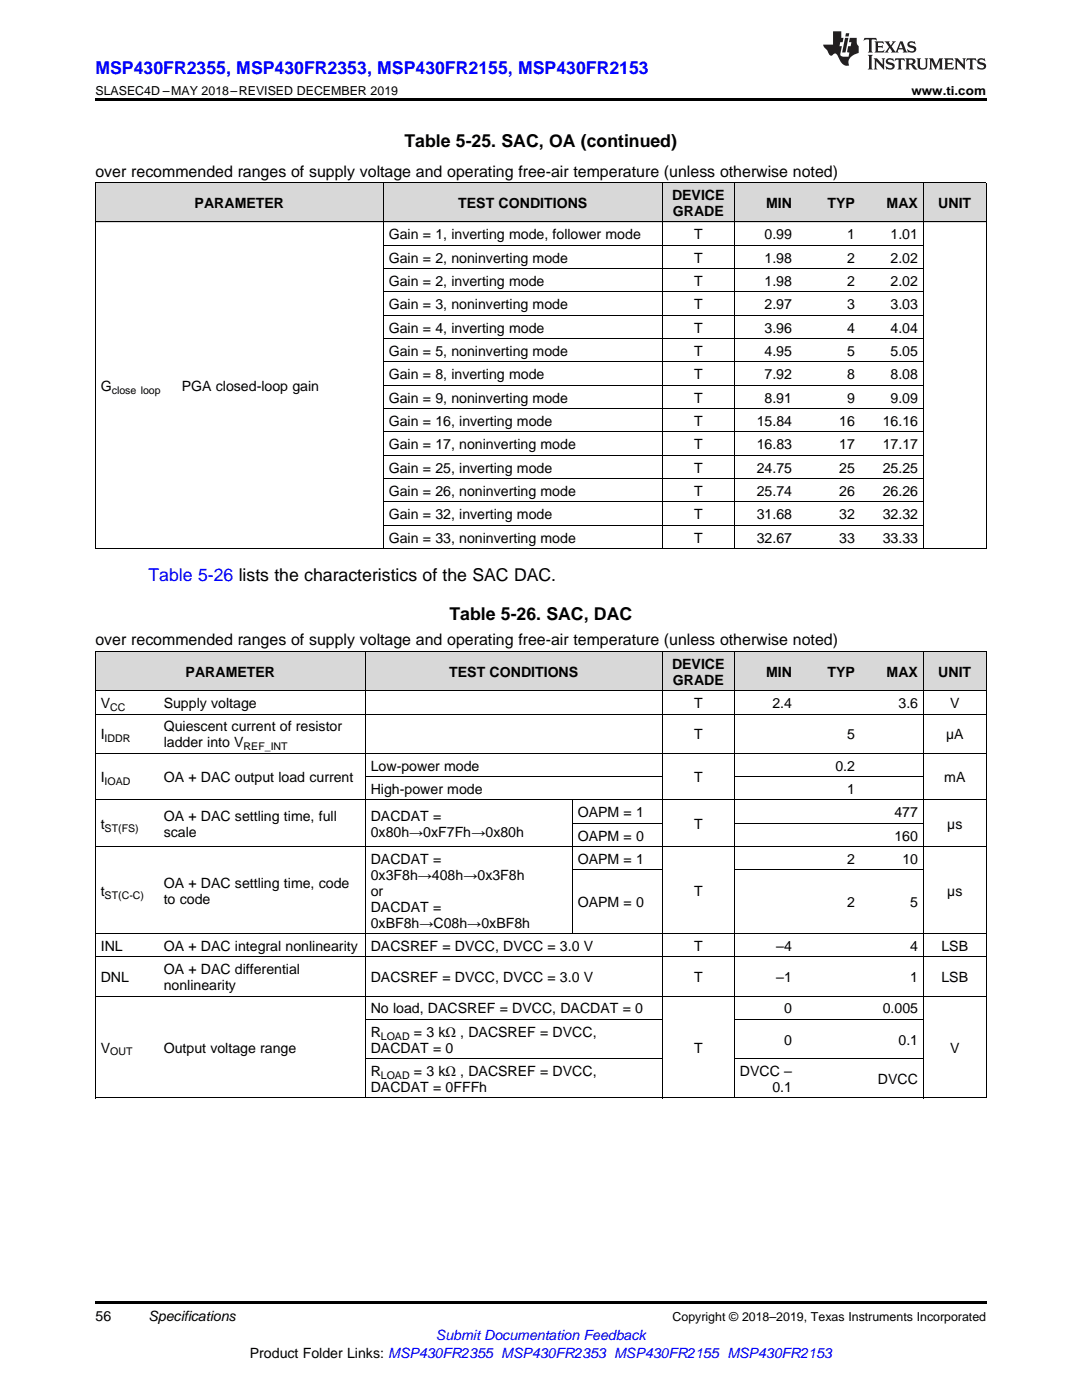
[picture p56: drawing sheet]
<svg xmlns="http://www.w3.org/2000/svg" width="216mm" height="279mm" viewBox="0 0 216 279" stroke-linecap="round" stroke-linejoin="round" font-family="sans-serif">
<defs><g id="words">
<g font-size="3.5" fill="#00f">
<text x="19" y="14.8">MSP430FR2355, MSP430FR2353, MSP430FR2155, MSP430FR2153</text>
<text x="29.6" y="115.9">Table 5-26 lists the characteristics of the SAC DAC.</text>
</g>
<g font-size="3.5">
<text x="80.7" y="29.3">Table 5-25. SAC, OA (continued)</text>
<text x="89.7" y="123.6">Table 5-26. SAC, DAC</text>
</g>
<g font-size="3.2">
<text x="19" y="35.2">over recommended ranges of supply voltage and operating free-air temperature (unless otherwise noted)</text>
<text x="19" y="128.8">over recommended ranges of supply voltage and operating free-air temperature (unless otherwise noted)</text>
</g>
<g font-size="2.8">
<text x="38.8" y="41.5">PARAMETER</text>
<text x="91.4" y="41.5">TEST CONDITIONS</text>
<text x="134.1" y="39.9">DEVICE</text>
<text x="152.9" y="41.5">MIN</text>
<text x="165.1" y="41.5">TYP</text>
<text x="176.9" y="41.5">MAX</text>
<text x="187.2" y="41.5">UNIT</text>
<text x="77.6" y="47.7">Gain = 1, inverting mode, follower mode</text>
<text x="134.3" y="43.1">GRADE</text>
<text x="138.5" y="47.7">T</text>
<text x="152.5" y="47.7">0.99</text>
<text x="169" y="47.7">1</text>
<text x="177.7" y="47.7">1.01</text>
<text x="77.6" y="52.4">Gain = 2, noninverting mode</text>
<text x="138.5" y="52.4">T</text>
<text x="152.5" y="52.4">1.98</text>
<text x="169" y="52.4">2</text>
<text x="177.7" y="52.4">2.02</text>
<text x="77.6" y="57">Gain = 2, inverting mode</text>
<text x="138.5" y="57">T</text>
<text x="152.5" y="57">1.98</text>
<text x="169" y="57">2</text>
<text x="177.7" y="57">2.02</text>
<text x="77.6" y="61.7">Gain = 3, noninverting mode</text>
<text x="138.5" y="61.7">T</text>
<text x="152.5" y="61.7">2.97</text>
<text x="169" y="61.7">3</text>
<text x="177.7" y="61.7">3.03</text>
<text x="77.6" y="66.4">Gain = 4, inverting mode</text>
<text x="77.6" y="71">Gain = 5, noninverting mode</text>
<text x="138.5" y="66.4">T</text>
<text x="138.5" y="71">T</text>
<text x="152.5" y="66.4">3.96</text>
<text x="152.5" y="71">4.95</text>
<text x="169" y="66.4">4</text>
<text x="169" y="71">5</text>
<text x="177.7" y="66.4">4.04</text>
<text x="177.7" y="71">5.05</text>
<text x="20.1" y="78">G</text>
<text x="36.3" y="78">PGA closed-loop gain</text>
<text x="77.6" y="75.7">Gain = 8, inverting mode</text>
<text x="138.5" y="75.7">T</text>
<text x="152.5" y="75.7">7.92</text>
<text x="169" y="75.7">8</text>
<text x="177.7" y="75.7">8.08</text>
<text x="77.6" y="80.3">Gain = 9, noninverting mode</text>
<text x="138.5" y="80.3">T</text>
<text x="152.5" y="80.3">8.91</text>
<text x="169" y="80.3">9</text>
<text x="177.7" y="80.3">9.09</text>
<text x="77.6" y="85">Gain = 16, inverting mode</text>
<text x="77.6" y="89.6">Gain = 17, noninverting mode</text>
<text x="138.5" y="85">T</text>
<text x="138.5" y="89.6">T</text>
<text x="151" y="85">15.84</text>
<text x="151" y="89.6">16.83</text>
<text x="167.5" y="85">16</text>
<text x="167.5" y="89.6">17</text>
<text x="176.1" y="85">16.16</text>
<text x="176.1" y="89.6">17.17</text>
<text x="77.6" y="94.3">Gain = 25, inverting mode</text>
<text x="138.5" y="94.3">T</text>
<text x="151" y="94.3">24.75</text>
<text x="167.5" y="94.3">25</text>
<text x="176.1" y="94.3">25.25</text>
<text x="77.6" y="99">Gain = 26, noninverting mode</text>
<text x="138.5" y="99">T</text>
<text x="151" y="99">25.74</text>
<text x="167.5" y="99">26</text>
<text x="176.1" y="99">26.26</text>
<text x="77.6" y="103.6">Gain = 32, inverting mode</text>
<text x="138.5" y="103.6">T</text>
<text x="151" y="103.6">31.68</text>
<text x="167.5" y="103.6">32</text>
<text x="176.1" y="103.6">32.32</text>
<text x="77.6" y="108.3">Gain = 33, noninverting mode</text>
<text x="138.5" y="108.3">T</text>
<text x="151" y="108.3">32.67</text>
<text x="167.5" y="108.3">33</text>
<text x="176.1" y="108.3">33.33</text>
<text x="37" y="135">PARAMETER</text>
<text x="89.6" y="135">TEST CONDITIONS</text>
<text x="134.1" y="133.5">DEVICE</text>
<text x="134.3" y="136.6">GRADE</text>
<text x="152.9" y="135">MIN</text>
<text x="165.1" y="135">TYP</text>
<text x="176.9" y="135">MAX</text>
<text x="187.2" y="135">UNIT</text>
<text x="20.1" y="141.3">V</text>
<text x="32.7" y="141.3">Supply voltage</text>
<text x="138.5" y="141.3">T</text>
<text x="154.1" y="141.3">2.4</text>
<text x="179.3" y="141.3">3.6</text>
<text x="189.6" y="141.3">V</text>
<text x="20.1" y="147.5">I</text>
<text x="32.7" y="145.9">Quiescent current of resistor</text>
<text x="32.7" y="149.1">ladder into V</text>
<text x="138.5" y="147.5">T</text>
<text x="169" y="147.5">5</text>
<text x="188.8" y="147.5">µA</text>
<text x="74" y="153.8">Low-power mode</text>
<text x="166.7" y="153.8">0.2</text>
<text x="20.1" y="156.1">I</text>
<text x="32.7" y="156.1">OA + DAC output load current</text>
<text x="74" y="158.4">High-power mode</text>
<text x="138.5" y="156.1">T</text>
<text x="169" y="158.4">1</text>
<text x="188.4" y="156.1">mA</text>
<text x="20.1" y="165.4">t</text>
<text x="32.7" y="163.8">OA + DAC settling time, full</text>
<text x="32.7" y="167">scale</text>
<text x="74" y="163.8">DACDAT =</text>
<text x="74" y="167">0x80h→0xF7Fh→0x80h</text>
<text x="115.3" y="163.1">OAPM = 1</text>
<text x="115.3" y="167.7">OAPM = 0</text>
<text x="138.5" y="165.4">T</text>
<text x="178.5" y="163.1">477</text>
<text x="178.5" y="167.7">160</text>
<text x="189" y="165.4">µs</text>
<text x="74" y="172.4">DACDAT =</text>
<text x="115.3" y="172.4">OAPM = 1</text>
<text x="169" y="172.4">2</text>
<text x="180.1" y="172.4">10</text>
<text x="20.1" y="178.8">t</text>
<text x="32.7" y="177.2">OA + DAC settling time, code</text>
<text x="74" y="175.6">0x3F8h→408h→0x3F8h</text>
<text x="74" y="178.8">or</text>
<text x="138.5" y="178.8">T</text>
<text x="189" y="178.8">µs</text>
<text x="32.7" y="180.3">to code</text>
<text x="74" y="181.9">DACDAT =</text>
<text x="74" y="185.1">0xBF8h→C08h→0xBF8h</text>
<text x="115.3" y="181.1">OAPM = 0</text>
<text x="169" y="181.1">2</text>
<text x="181.6" y="181.1">5</text>
<text x="20.1" y="189.8">INL</text>
<text x="32.7" y="189.8">OA + DAC integral nonlinearity</text>
<text x="74" y="189.8">DACSREF = DVCC, DVCC = 3.0 V</text>
<text x="138.5" y="189.8">T</text>
<text x="154.9" y="189.8">–4</text>
<text x="181.6" y="189.8">4</text>
<text x="187.9" y="189.8">LSB</text>
<text x="20.1" y="196">DNL</text>
<text x="32.7" y="194.4">OA + DAC differential</text>
<text x="32.7" y="197.6">nonlinearity</text>
<text x="74" y="196">DACSREF = DVCC, DVCC = 3.0 V</text>
<text x="138.5" y="196">T</text>
<text x="154.9" y="196">–1</text>
<text x="181.6" y="196">1</text>
<text x="187.9" y="196">LSB</text>
<text x="74" y="202.2">No load, DACSREF = DVCC, DACDAT = 0</text>
<text x="156.5" y="202.2">0</text>
<text x="176.1" y="202.2">0.005</text>
<text x="74" y="206.9">R</text>
<text x="82.6" y="206.9">= 3 kΩ , DACSREF = DVCC,</text>
<text x="156.5" y="208.5">0</text>
<text x="179.3" y="208.5">0.1</text>
<text x="20.1" y="210.1">V</text>
<text x="32.7" y="210.1">Output voltage range</text>
<text x="74" y="210.1">DACDAT = 0</text>
<text x="74" y="214.7">R</text>
<text x="82.6" y="214.7">= 3 kΩ , DACSREF = DVCC,</text>
<text x="138.5" y="210.1">T</text>
<text x="147.6" y="214.7">DVCC –</text>
<text x="189.6" y="210.1">V</text>
<text x="74" y="217.9">DACDAT = 0FFFh</text>
<text x="154.1" y="217.9">0.1</text>
<text x="175.2" y="216.3">DVCC</text>
<text x="19" y="263.6">56</text>
<text x="29.6" y="263.6">Specifications</text>
<text x="49.8" y="270.9">Product Folder Links: MSP430FR2355 MSP430FR2353 MSP430FR2155 MSP430FR2153</text>
</g>
<text font-size="2.8" fill="#00f" x="87" y="267.4">Submit Documentation Feedback</text>
<g font-size="2.5">
<text x="19" y="19">SLASEC4D –MAY 2018–REVISED DECEMBER 2019</text>
<text x="181.9" y="19">www.ti.com</text>
<text x="134.2" y="263.6">Copyright © 2018–2019, Texas Instruments Incorporated</text>
</g>
<g font-size="2.1">
<text x="22.3" y="78.6">close loop</text>
<text x="22" y="141.9">CC</text>
<text x="20.9" y="148.1">IDDR</text>
<text x="48.6" y="149.7">REF_INT</text>
<text x="20.9" y="156.7">IOAD</text>
<text x="20.9" y="166">ST(FS)</text>
<text x="20.9" y="179.3">ST(C-C)</text>
<text x="76" y="207.5">LOAD</text>
<text x="22" y="210.6">OUT</text>
<text x="76" y="215.3">LOAD</text>
</g>
</g></defs>
<g fill="#d8d8d8">
<path d="M19 130.1h12.6v7.8h-12.6z"/>
<path d="M31.6 130.1h41.3v7.8h-41.3z"/>
<path d="M72.9 130.1h41.3v7.8h-41.3z"/>
<path d="M114.2 130.1h18v7.8h-18z"/>
<path d="M132.2 130.1h14.3v7.8h-14.3z"/>
<path d="M146.5 130.1h12.6v7.8h-12.6z"/>
<path d="M159.1 130.1h12.6v7.8h-12.6z"/>
<path d="M171.7 130.1h12.6v7.8h-12.6z"/>
<path d="M184.3 130.1h12.5v7.8h-12.5z"/>
<path d="M19 36.5h16.2v7.8h-16.2z"/>
<path d="M35.2 36.5h41.3v7.8h-41.3z"/>
<path d="M76.5 36.5h55.7v7.8h-55.7z"/>
<path d="M132.2 36.5h14.3v7.8h-14.3z"/>
<path d="M146.5 36.5h12.6v7.8h-12.6z"/>
<path d="M159.1 36.5h12.6v7.8h-12.6z"/>
<path d="M171.7 36.5h12.6v7.8h-12.6z"/>
<path d="M184.3 36.5h12.5v7.8h-12.5z"/>
</g>
<path d="M19 19.5h177.8v.5h-177.8zM19 259.7h177.8v.5h-177.8z" fill="#000"/>
<g fill="none" stroke="#000" stroke-width=".2">
<path d="M19 36.5h177.8M19.1 36.5v73M76.5 36.5v73M132.1 36.5v73M146.5 36.5v73M184.2 36.5v73M196.8 36.5v73M19 44.3h177.8M76.5 58.3h107.8M76.5 53.6h107.8M76.5 48.9h107.8M76.5 76.9h107.8"/>
<path d="M76.5 72.2h107.8M76.5 67.6h107.8M76.5 62.9h107.8M76.5 95.5h107.8M76.5 90.9h107.8M76.5 86.2h107.8M76.5 81.5h107.8M19 109.5h177.8M76.5 104.8h107.8M76.5 100.2h107.8M19 137.8h177.8M19 130h177.8"/>
<path d="M19.1 130.1v89.1M72.9 130.1v89.1M132.1 130.1v89.1M146.5 130.1v89.1M184.2 130.1v89.1M196.8 130.1v89.1M19 159.6h177.8M19 150.3h177.8M19 142.5h177.8M72.9 155h59.3M114.2 159.7v26.7M146.5 155h37.8"/>
<path d="M19 169h177.8M114.2 173.6h18M114.2 164.3h18M146.5 173.6h37.8M146.5 164.3h37.8M19 198.8h177.8M19 191h177.8M19 186.3h177.8M19 219.1h177.8M72.9 211.3h59.3M72.9 203.5h59.3M146.5 211.3h37.8"/>
<path d="M146.5 203.5h37.8"/>
</g>
<g fill="#231f20">
<path d="M172.5 7.6l-.1 .5 .4-.2h.6v.1v2.1l-.2 .4h.9l-.2-.4v-2.1l.1-.1h.5l.5 .2-.2-.5zM174.5 8.3l.2 .3v1.5l-.2 .4h1.8l.2-.6a1.04 1.04 0 0 1-1.3 .2v-.7h.6l.3 .2v-.6l-.3 .2h-.6v-.6l.8-.1 .4 .3-.2-.5zM176.5 8.3l.9 1.1-.9 1.1h.8l-.2-.2 .4-.7 .5 .7-.2 .2h1.5l-.2-.2 .2-.4h.9l.1 .4-.2 .2h1l-.3-.3-.7-1.9h-.5l-.9 2-.8-1 .9-1h-.8l.1 .3-.4 .5-.3-.6 .1-.2zM179.7 8.6l.4 1h-.7zM181.3 8.4a.63 .63 0 0 0-.2 .7 .63 .63 0 0 0 .6 .4l.6 .2 .1 .2a.75 .75 0 0 1-.7 .4 .75 .75 0 0 1-.6-.5l.1 .7 .1-.1a1.11 1.11 0 0 0 1.5-.6 1.13 1.13 0 0 0-1.2-.8l-.1-.4a1.04 1.04 0 0 1 1.2 .2l-.2-.5-.2 .1-.4-.2zM173.2 10.9l.2 .4v2.2l-.2 .4h1l-.3-.4v-2.2l.3-.4zM174.3 11.6l.3 .4v1.5l-.3 .4h.8l-.2-.4v-1.3l1.5 1.7v-1.9l.2-.4h-.7l.2 .4v.9l-1.1-1.3zM177 11.8a.62 .62 0 0 0-.2 .7 .62 .62 0 0 0 .6 .4l.6 .1 .1 .3a.76 .76 0 0 1-.7 .3 .76 .76 0 0 1-.7-.4l.2 .7 .1-.1a1.11 1.11 0 0 0 1.5-.6 1.13 1.13 0 0 0-1.2-.8l-.1-.4a1.04 1.04 0 0 1 1.2 .2l-.2-.6-.2 .1-.5-.1zM178.7 11.6l-.2 .6a.61 .61 0 0 1 .8-.3v1.6l-.2 .4h.9l-.2-.4v-1.6a.63 .63 0 0 1 .7 .3l-.1-.6zM180.6 11.6l.3 .4v1.5l-.3 .4h1l-.2-.2-.1-.8 .6 .2a.76 .76 0 0 0 1.2 .7l-1-1a.58 .58 0 0 0 .6-.5 .58 .58 0 0 0-.5-.6zM181.4 11.9h.1a.45 .45 0 0 1 .5 .1 .45 .45 0 0 1 .1 .5l-.8 .2zM182.9 11.6l.2 .2a2.17 2.17 0 0 0 .3 1.9 .99 .99 0 0 0 1.6-.6v-1.1l.2-.4h-.7l.2 .2a1.92 1.92 0 0 1-.2 1.8 .6 .6 0 0 1-.9-.5v-1.1l.2-.4zM185.4 11.6l.2 .4v1.5l-.2 .4h.7l-.2-.4v-1.4l.8 1.8 .8-1.8v1.4l-.2 .4h.9l-.2-.4v-1.5l.2-.4h-.8l-.6 1.5-.6-1.5zM188.4 11.6l.2 .4v1.5l-.2 .4h1.8l.1-.6a1.04 1.04 0 0 1-1.2 .1v-.6h.5l.4 .2v-.6l-.4 .2h-.5v-.7h.8l.3 .3-.1-.6zM190.5 11.6l.2 .4v1.5l-.2 .4h.7l-.2-.4v-1.3l1.5 1.7v-1.9l.2-.4h-.7l.2 .4v.9l-1.1-1.3zM192.9 11.6l-.1 .6a.61 .61 0 0 1 .7-.3l.1 1.6-.3 .4h1l-.3-.4 .1-1.6a.63 .63 0 0 1 .7 .3l-.1-.6zM195.2 11.8a.62 .62 0 0 0-.2 .7 .62 .62 0 0 0 .6 .4l.6 .1 .1 .3a.76 .76 0 0 1-.7 .3 .76 .76 0 0 1-.6-.4l.1 .7 .1-.1a1.11 1.11 0 0 0 1.6-.6 1.13 1.13 0 0 0-1.3-.8l-.1-.4a1.04 1.04 0 0 1 1.2 .2l-.1-.6-.2 .1-.5-.1z"/>
<path d="M166.2 6.3v2.6h-1.9v.4l.8 .9a.91 .91 0 0 0 1 .8 .56 .56 0 0 1 .5-.3 .56 .56 0 0 1 .5 .3l.4 .8a1.53 1.53 0 0 0 1.9 1.2 1.54 1.54 0 0 1 1-2.1l.9-.3v-1.4a1.52 1.52 0 0 1-.4-1.6h-1.3l-.2 .8h.5l-.2 .8h-.5l-.1 1v.2l.4 .1-.2 .8a1.93 1.93 0 0 1-1.6-.3l.3-1.8h-.5l.2-.8h.4l.2-.8h-.4v-1.3zM168.6 7.6l-.6 2.9h.7l.6-2.9zM168.8 6.6l-.1 .7h.6l.2-.7z"/>
</g>
<use href="#words"/>
</svg>
